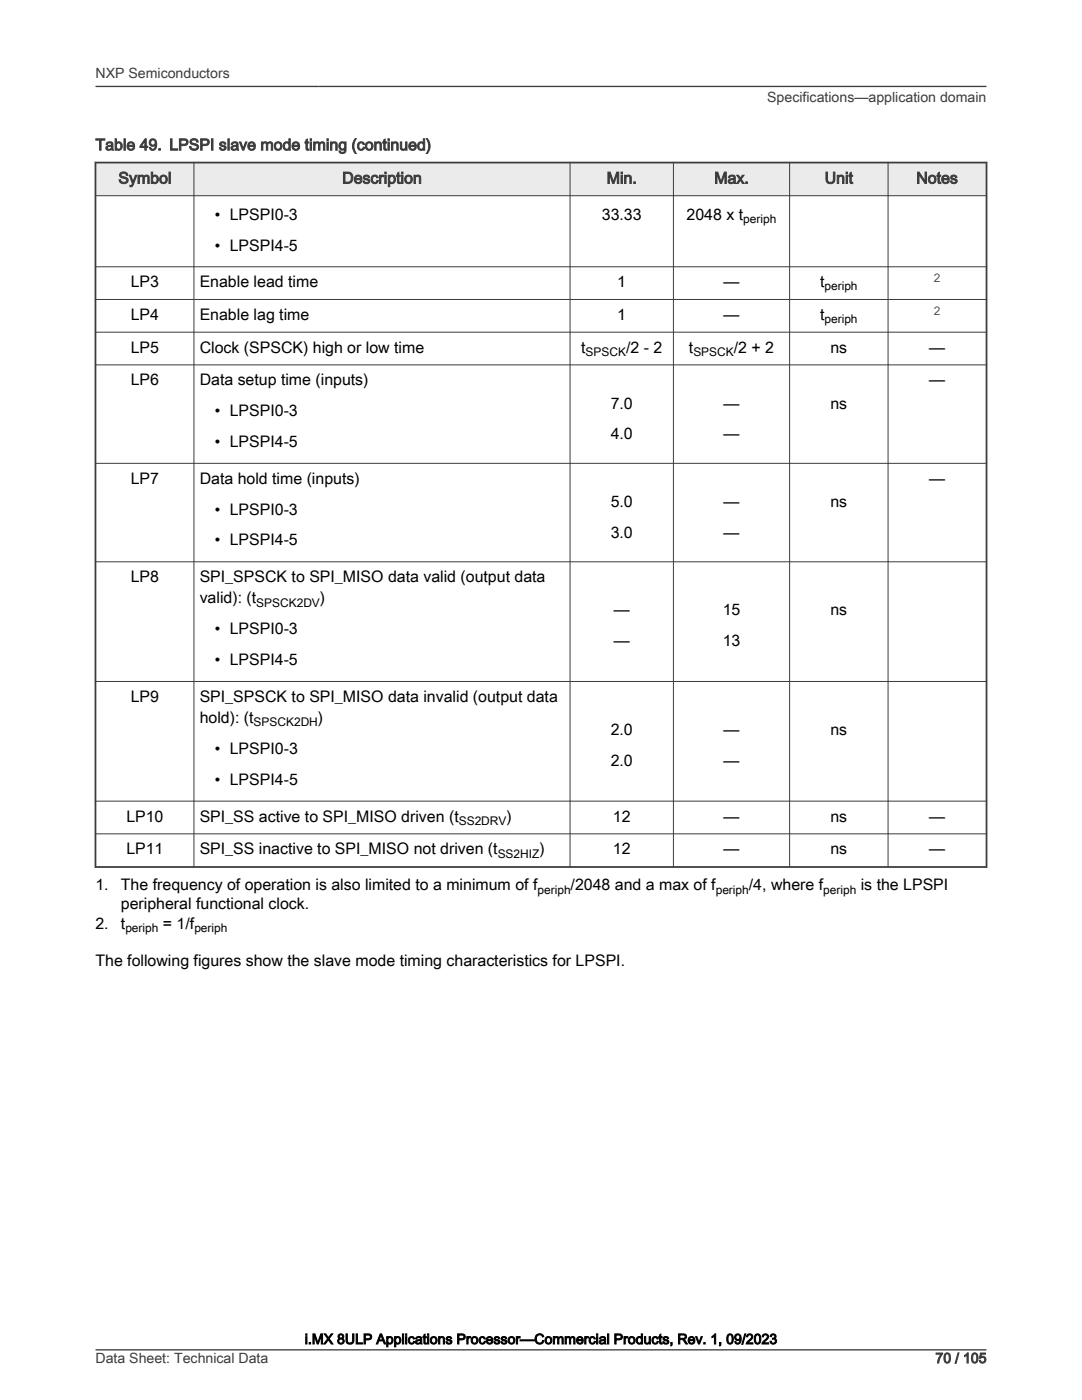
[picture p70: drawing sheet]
<svg xmlns="http://www.w3.org/2000/svg" width="216mm" height="279mm" viewBox="0 0 216 279" stroke-linecap="round" stroke-linejoin="round" font-family="sans-serif">
<defs><g id="words">
<g font-size="3.2" fill="#3c3c3c">
<text x="19" y="30">Table 49. LPSPI slave mode timing (continued)</text>
<text x="23.6" y="36.6">Symbol</text>
<text x="68.3" y="36.6">Description</text>
<text x="121.1" y="36.6">Min.</text>
<text x="142.5" y="36.6">Max.</text>
<text x="164.6" y="36.6">Unit</text>
<text x="182.8" y="36.6">Notes</text>
</g>
<g font-size="3.2">
<text x="42.8" y="43.9">• LPSPI0-3</text>
<text x="120.1" y="43.9">33.33</text>
<text x="137" y="43.9">2048 x t</text>
<text x="42.8" y="50">• LPSPI4-5</text>
<text x="26.1" y="57.3">LP3</text>
<text x="39.8" y="57.3">Enable lead time</text>
<text x="123.2" y="57.3">1</text>
<text x="144.4" y="57.3">—</text>
<text x="163.6" y="57.3">t</text>
<text x="26.1" y="63.9">LP4</text>
<text x="39.8" y="63.9">Enable lag time</text>
<text x="123.2" y="63.9">1</text>
<text x="144.4" y="63.9">—</text>
<text x="163.6" y="63.9">t</text>
<text x="26.1" y="70.4">LP5</text>
<text x="39.8" y="70.4">Clock (SPSCK) high or low time</text>
<text x="116" y="70.4">t</text>
<text x="124.9" y="70.4">/2 - 2</text>
<text x="137.5" y="70.4">t</text>
<text x="146.4" y="70.4">/2 + 2</text>
<text x="165.7" y="70.4">ns</text>
<text x="185.4" y="70.4">—</text>
<text x="26.1" y="76.9">LP6</text>
<text x="39.8" y="76.9">Data setup time (inputs)</text>
<text x="185.4" y="76.9">—</text>
<text x="42.8" y="83">• LPSPI0-3</text>
<text x="121.9" y="81.6">7.0</text>
<text x="144.4" y="81.6">—</text>
<text x="165.7" y="81.6">ns</text>
<text x="42.8" y="89.2">• LPSPI4-5</text>
<text x="121.9" y="87.7">4.0</text>
<text x="144.4" y="87.7">—</text>
<text x="26.1" y="96.6">LP7</text>
<text x="39.8" y="96.6">Data hold time (inputs)</text>
<text x="121.9" y="101.2">5.0</text>
<text x="144.4" y="101.2">—</text>
<text x="165.7" y="101.2">ns</text>
<text x="185.4" y="96.6">—</text>
<text x="42.8" y="102.7">• LPSPI0-3</text>
<text x="121.9" y="107.4">3.0</text>
<text x="144.4" y="107.4">—</text>
<text x="42.8" y="108.8">• LPSPI4-5</text>
<text x="26.1" y="116.2">LP8</text>
<text x="39.8" y="116.2">SPI_SPSCK to SPI_MISO data valid (output data</text>
<text x="39.8" y="120.4">valid): (t</text>
<text x="63.8" y="120.4">)</text>
<text x="122.5" y="122.8">—</text>
<text x="144.2" y="122.8">15</text>
<text x="165.7" y="122.8">ns</text>
<text x="42.8" y="126.6">• LPSPI0-3</text>
<text x="122.5" y="128.9">—</text>
<text x="144.2" y="128.9">13</text>
<text x="42.8" y="132.7">• LPSPI4-5</text>
<text x="26.1" y="140.1">LP9</text>
<text x="39.8" y="140.1">SPI_SPSCK to SPI_MISO data invalid (output data</text>
<text x="39.8" y="144.3">hold): (t</text>
<text x="63.4" y="144.3">)</text>
<text x="121.9" y="146.6">2.0</text>
<text x="144.4" y="146.6">—</text>
<text x="165.7" y="146.6">ns</text>
<text x="42.8" y="150.5">• LPSPI0-3</text>
<text x="121.9" y="152.8">2.0</text>
<text x="144.4" y="152.8">—</text>
<text x="42.8" y="156.6">• LPSPI4-5</text>
<text x="25.2" y="164">LP10</text>
<text x="39.8" y="164">SPI_SS active to SPI_MISO driven (t</text>
<text x="101.1" y="164">)</text>
<text x="122.3" y="164">12</text>
<text x="144.4" y="164">—</text>
<text x="165.7" y="164">ns</text>
<text x="185.4" y="164">—</text>
<text x="25.2" y="170.5">LP11</text>
<text x="39.8" y="170.5">SPI_SS inactive to SPI_MISO not driven (t</text>
<text x="107.6" y="170.5">)</text>
<text x="122.3" y="170.5">12</text>
<text x="144.4" y="170.5">—</text>
<text x="165.7" y="170.5">ns</text>
<text x="185.4" y="170.5">—</text>
<text x="19" y="177.7">1.</text>
<text x="24.1" y="177.7">The frequency of operation is also limited to a minimum of f</text>
<text x="113.9" y="177.7">/2048 and a max of f</text>
<text x="149.4" y="177.7">/4, where f</text>
<text x="171.8" y="177.7">is the LPSPI</text>
<text x="19" y="185.3">2.</text>
<text x="24.1" y="185.3">t</text>
<text x="24.1" y="181.5">peripheral functional clock.</text>
<text x="32.5" y="185.3">= 1/f</text>
<text x="19.1" y="192.9">The following figures show the slave mode timing characteristics for LPSPI.</text>
</g>
<g font-size="2.8" fill="#3c3c3c">
<text x="19" y="15.6">NXP Semiconductors</text>
<text x="153.1" y="20.4">Specifications—application domain</text>
<text x="19" y="272">Data Sheet: Technical Data</text>
<text x="186.7" y="272">70 / 105</text>
</g>
<text font-size="2.8" x="60.8" y="268.2">i.MX 8ULP Applications Processor—Commercial Products, Rev. 1, 09/2023</text>
<g font-size="2.4">
<text x="148.3" y="44.5">periph</text>
<text x="164.5" y="58">periph</text>
<text x="164.5" y="64.5">periph</text>
<text x="116.8" y="71">SPSCK</text>
<text x="138.4" y="71">SPSCK</text>
<text x="51.1" y="121.1">SPSCK2DV</text>
<text x="50.6" y="145">SPSCK2DH</text>
<text x="91.5" y="164.6">SS2DRV</text>
<text x="99.3" y="171.1">SS2HIZ</text>
<text x="107.2" y="178.3">periph</text>
<text x="142.8" y="178.3">periph</text>
<text x="164.3" y="178.3">periph</text>
<text x="25" y="185.9">periph</text>
<text x="38.8" y="185.9">periph</text>
</g>
<g font-size="2.4" fill="#00f">
<text x="186.3" y="56.3">2</text>
<text x="186.3" y="62.8">2</text>
</g>
</g></defs>
<path d="M19 32.4h177.8v6.7h-177.8z" fill-rule="evenodd" fill="#ebebeb"/>
<path d="M18.9 32.4h178.1M19 32.3v140.9M196.9 32.3v140.9M18.9 173h178.1" fill="none" stroke="#3c3c3c" stroke-width=".35"/>
<g fill="none" stroke="#3c3c3c" stroke-width=".2">
<path d="M18.9 39.1h178.1M38.7 32.3v140.9M113.7 32.3v140.9M134.4 32.3v140.9M157.6 32.3v140.9M177.2 32.3v140.9M18.9 53.2h178.1M18.9 59.8h178.1M18.9 66.3h178.1M18.9 72.8h178.1M18.9 92.5h178.1M18.9 112.1h178.1"/>
<path d="M18.9 136h178.1M18.9 159.9h178.1M18.9 166.4h178.1"/>
</g>
<path d="M19 17.3h177.8M19 269.4h177.8" fill="none" stroke="#3c3c3c" stroke-width=".26"/>
<use href="#words"/>
</svg>
